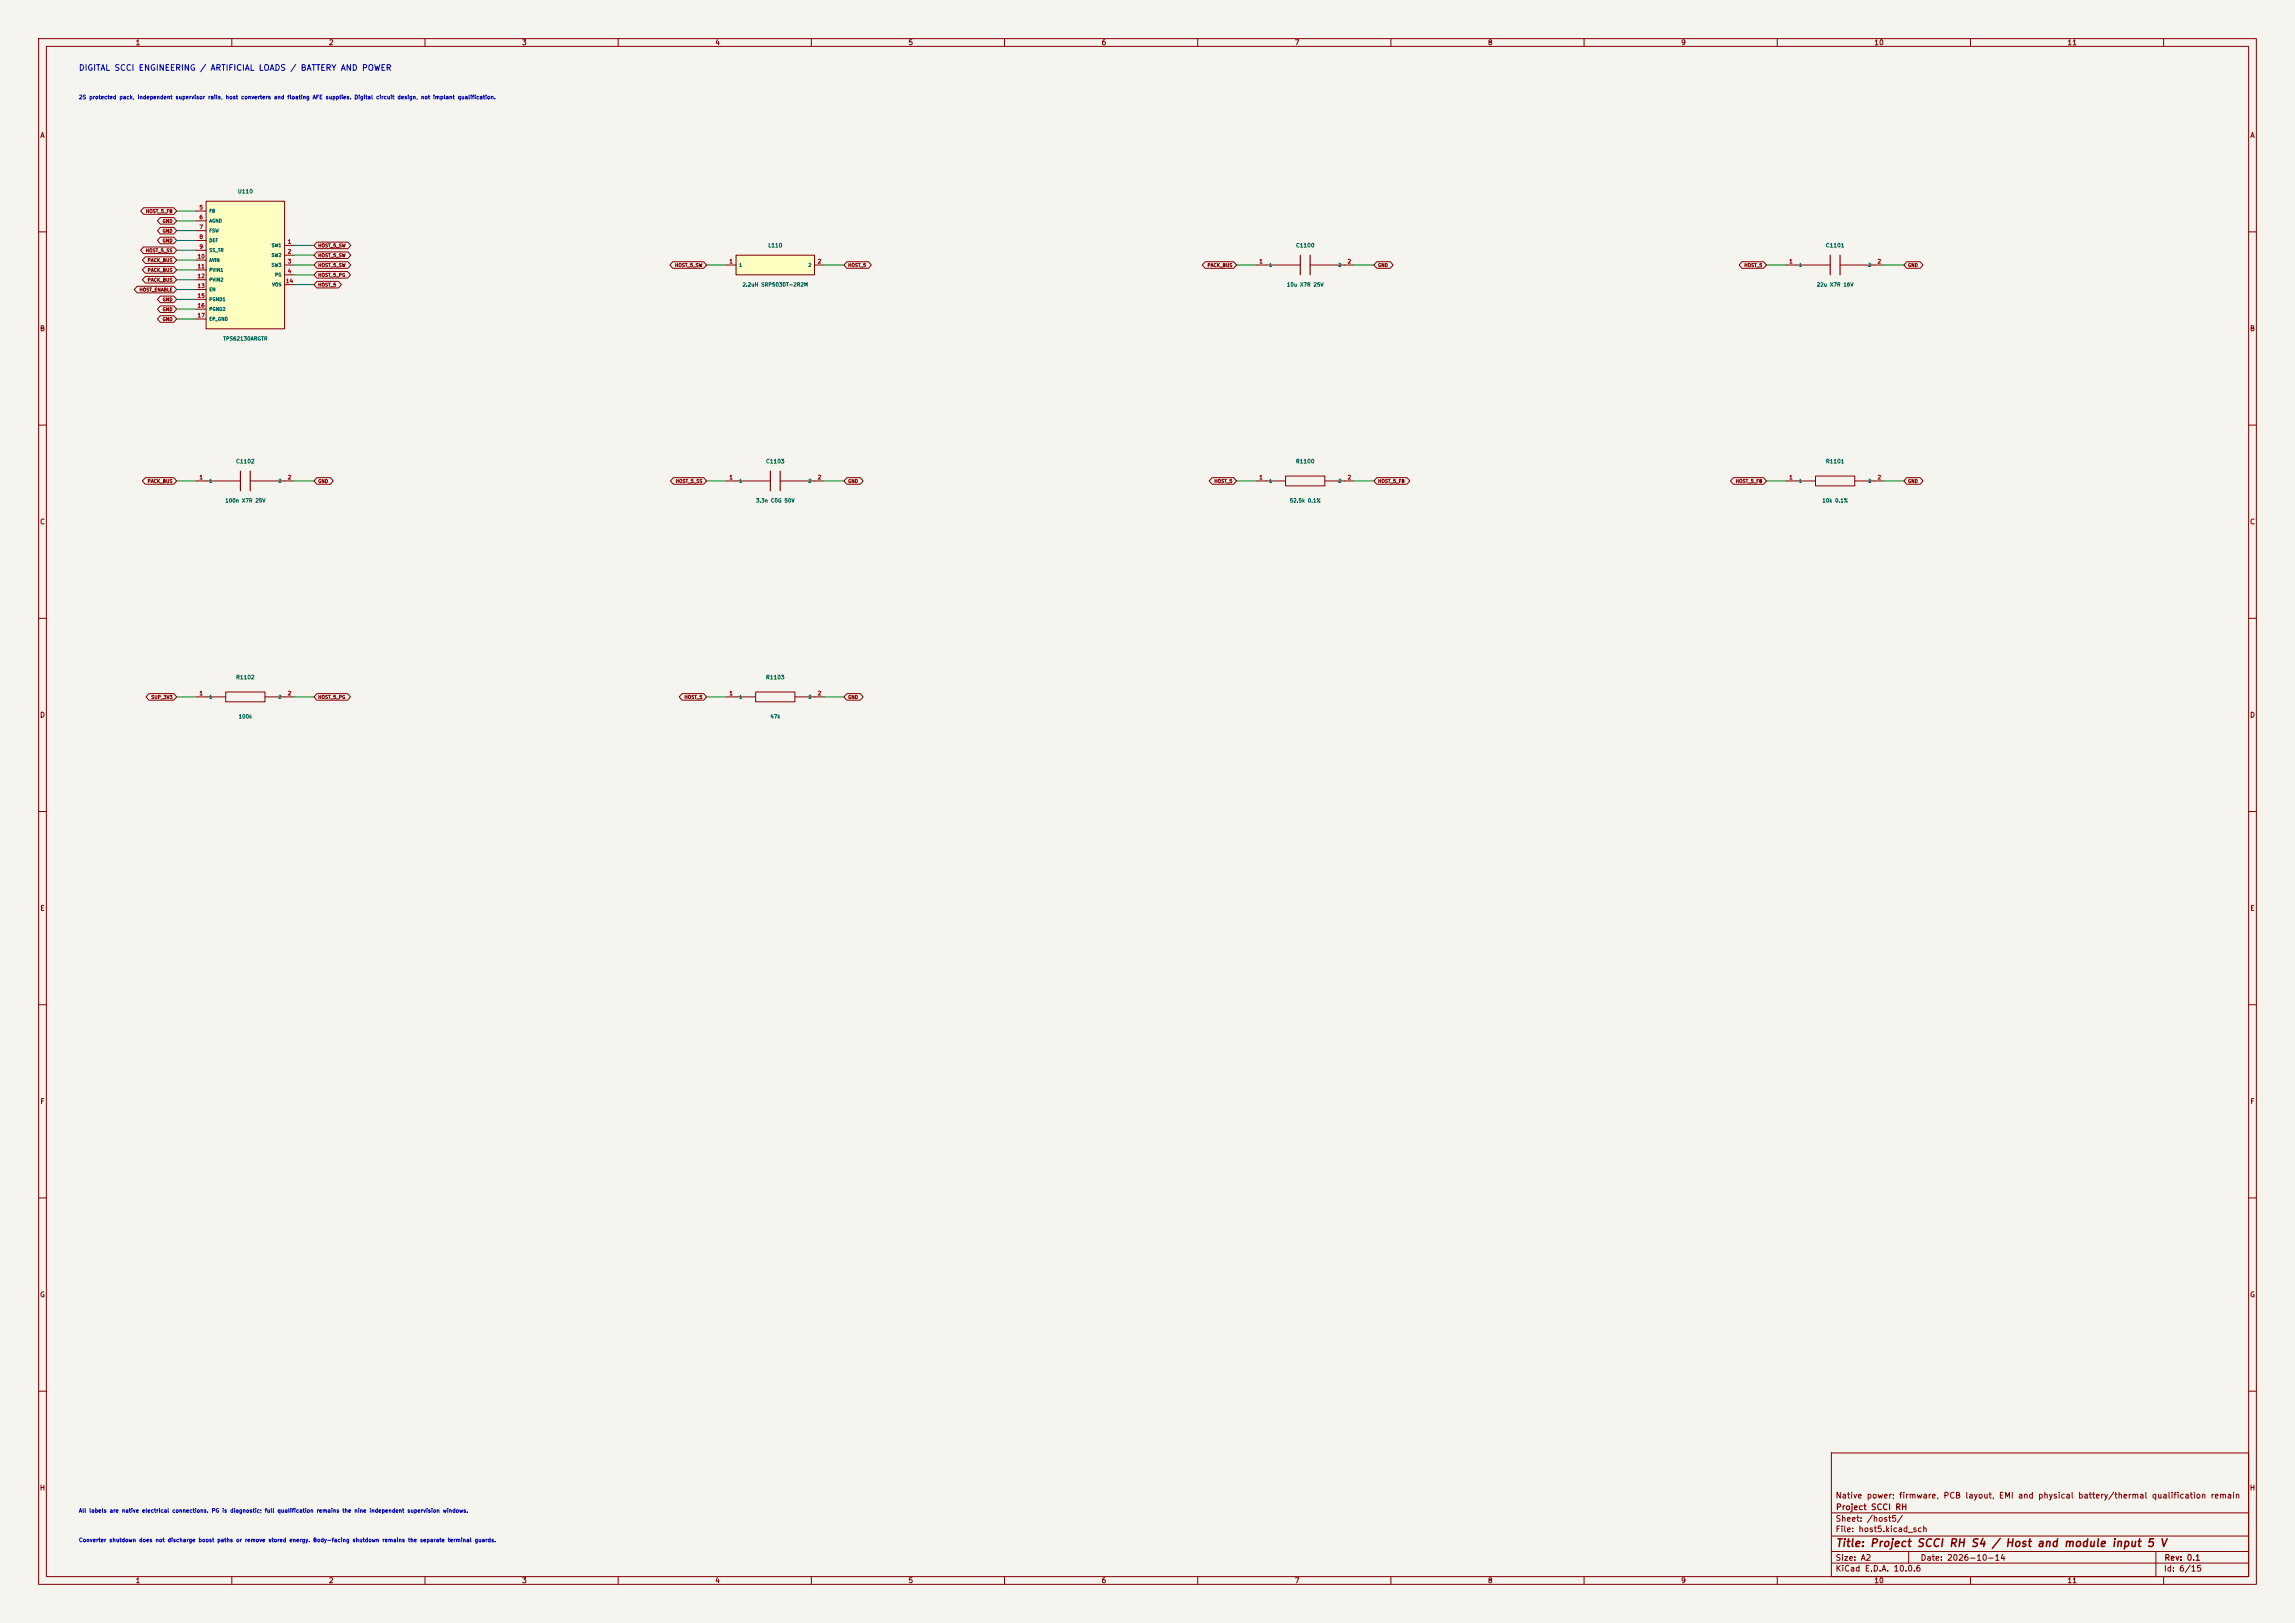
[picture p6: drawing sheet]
<svg xmlns="http://www.w3.org/2000/svg" width="594mm" height="420mm" viewBox="0 0 594 420" stroke-linecap="round" stroke-linejoin="round" font-family="sans-serif">
<defs><g id="words">
<text font-size="2" fill="#840000" x="475" y="400.8">Title: Project SCCI RH S4 / Host and module input 5 V</text>
<text font-size="1.5" fill="#0000c2" x="20.3" y="18.7">DIGITAL SCCI ENGINEERING / ARTIFICIAL LOADS / BATTERY AND POWER</text>
<g font-size="1.5" fill="#840000">
<text x="475" y="388.1">Native power; firmware, PCB layout, EMI and physical battery/thermal qualification remain</text>
<text x="475" y="394.1">Sheet: /host5/</text>
<text x="475.1" y="391.1">Project SCCI RH</text>
<text x="475" y="396.8">File: host5.kicad_sch</text>
<text x="475" y="407">KiCad E.D.A. 10.0.6</text>
<text x="475" y="404.2">Size: A2</text>
<text x="497" y="404.2">Date: 2026-10-14</text>
<text x="560" y="407">Id: 6/15</text>
<text x="560.1" y="404.2">Rev: 0.1</text>
</g>
<g font-size="1.3" fill="#840000">
<text x="35" y="12">1</text>
<text x="85" y="12">2</text>
<text x="135" y="12">3</text>
<text x="185" y="12">4</text>
<text x="235" y="12">5</text>
<text x="285" y="12">6</text>
<text x="335" y="12">7</text>
<text x="385" y="12">8</text>
<text x="435" y="12">9</text>
<text x="485" y="12">10</text>
<text x="535" y="12">11</text>
<text x="10.3" y="36">A</text>
<text x="582.3" y="36">A</text>
<text x="10.2" y="86">B</text>
<text x="582.2" y="86">B</text>
<text x="10.2" y="136">C</text>
<text x="582.2" y="136">C</text>
<text x="10.2" y="186">D</text>
<text x="582.2" y="186">D</text>
<text x="10.3" y="236">E</text>
<text x="582.3" y="236">E</text>
<text x="10.3" y="286">F</text>
<text x="582.3" y="286">F</text>
<text x="10.2" y="336">G</text>
<text x="582.2" y="336">G</text>
<text x="10.2" y="386">H</text>
<text x="582.2" y="386">H</text>
<text x="35" y="410">1</text>
<text x="85" y="410">2</text>
<text x="135" y="410">3</text>
<text x="185" y="410">4</text>
<text x="235" y="410">5</text>
<text x="285" y="410">6</text>
<text x="335" y="410">7</text>
<text x="385" y="410">8</text>
<text x="435" y="410">9</text>
<text x="485" y="410">10</text>
<text x="535" y="410">11</text>
</g>
<g font-size="1" fill="#0000c2">
<text x="20.3" y="25.9">2S protected pack, independent supervisor rails, host converters and floating AFE supplies. Digital circuit design, not implant qualification.</text>
<text x="20.3" y="391.7">All labels are native electrical connections. PG is diagnostic; full qualification remains the nine independent supervision windows.</text>
<text x="20.3" y="399.3">Converter shutdown does not discharge boost paths or remove stored energy. Body-facing shutdown remains the separate terminal guards.</text>
</g>
<g font-size="1" fill="#006464">
<text x="61.4" y="50.3">U110</text>
<text x="198.7" y="64.3">L110</text>
<text x="335.3" y="64.3">C1100</text>
<text x="472.5" y="64.3">C1101</text>
<text x="192.1" y="74.4">2.2uH SRP5030T-2R2M</text>
<text x="333" y="74.4">10u X7R 25V</text>
<text x="470.1" y="74.4">22u X7R 16V</text>
<text x="57.7" y="88.3">TPS62130ARGTR</text>
<text x="61" y="120.1">C1102</text>
<text x="198.2" y="120.1">C1103</text>
<text x="335.3" y="120.1">R1100</text>
<text x="472.5" y="120.1">R1101</text>
<text x="58.2" y="130.3">100n X7R 25V</text>
<text x="195.6" y="130.3">3.3n C0G 50V</text>
<text x="333.7" y="130.3">52.5k 0.1%</text>
<text x="471.6" y="130.3">10k 0.1%</text>
<text x="61" y="176">R1102</text>
<text x="198.2" y="176">R1103</text>
<text x="61.7" y="186.1">100k</text>
<text x="199.3" y="186.1">47k</text>
</g>
<g font-size="1" fill="#a90000">
<text x="51.5" y="54.4">5</text>
<text x="51.5" y="57">6</text>
<text x="51.5" y="59.5">7</text>
<text x="51.5" y="62">8</text>
<text x="51.5" y="64.6">9</text>
<text x="74.4" y="63.3">1</text>
<text x="74.4" y="65.9">2</text>
<text x="51" y="67.1">10</text>
<text x="51" y="69.7">11</text>
<text x="74.4" y="68.4">3</text>
<text x="74.4" y="70.9">4</text>
<text x="188.7" y="68.4">1</text>
<text x="211.5" y="68.4">2</text>
<text x="325.8" y="68.4">1</text>
<text x="348.7" y="68.4">2</text>
<text x="463" y="68.4">1</text>
<text x="485.8" y="68.4">2</text>
<text x="51" y="72.2">12</text>
<text x="51" y="74.7">13</text>
<text x="51" y="77.3">15</text>
<text x="73.9" y="73.5">14</text>
<text x="51" y="79.8">16</text>
<text x="51" y="82.4">17</text>
<text x="51.5" y="124.3">1</text>
<text x="74.4" y="124.3">2</text>
<text x="188.7" y="124.3">1</text>
<text x="211.5" y="124.3">2</text>
<text x="325.8" y="124.3">1</text>
<text x="348.7" y="124.3">2</text>
<text x="463" y="124.3">1</text>
<text x="485.8" y="124.3">2</text>
<text x="51.5" y="180.2">1</text>
<text x="74.4" y="180.2">2</text>
<text x="188.7" y="180.2">1</text>
<text x="211.5" y="180.2">2</text>
</g>
<g font-size=".9" fill="#840000">
<text x="37.7" y="55.3">HOST_5_FB</text>
<text x="42" y="57.9">GND</text>
<text x="37.6" y="65.5">HOST_5_SS</text>
<text x="42" y="60.4">GND</text>
<text x="42" y="62.9">GND</text>
<text x="82.3" y="64.2">HOST_5_SW</text>
<text x="38.1" y="70.6">PACK_BUS</text>
<text x="38.1" y="68">PACK_BUS</text>
<text x="82.3" y="66.7">HOST_5_SW</text>
<text x="82.3" y="69.3">HOST_5_SW</text>
<text x="82.3" y="71.8">HOST_5_PG</text>
<text x="174.6" y="69.3">HOST_5_SW</text>
<text x="219.4" y="69.3">HOST_5</text>
<text x="312.4" y="69.3">PACK_BUS</text>
<text x="356.6" y="69.3">GND</text>
<text x="451.4" y="69.3">HOST_5</text>
<text x="493.7" y="69.3">GND</text>
<text x="36" y="75.6">HOST_ENABLE</text>
<text x="38.1" y="73.1">PACK_BUS</text>
<text x="82.3" y="74.4">HOST_5</text>
<text x="42" y="80.7">GND</text>
<text x="42" y="83.3">GND</text>
<text x="42" y="78.2">GND</text>
<text x="38.1" y="125.2">PACK_BUS</text>
<text x="82.3" y="125.2">GND</text>
<text x="174.8" y="125.2">HOST_5_SS</text>
<text x="219.4" y="125.2">GND</text>
<text x="314.2" y="125.2">HOST_5</text>
<text x="356.6" y="125.2">HOST_5_FB</text>
<text x="449.1" y="125.2">HOST_5_FB</text>
<text x="493.7" y="125.2">GND</text>
<text x="39" y="181">SUP_3V3</text>
<text x="82.3" y="181">HOST_5_PG</text>
<text x="177" y="181">HOST_5</text>
<text x="219.4" y="181">GND</text>
</g>
<g font-size=".9" fill="#006464">
<text x="54.1" y="55.3">FB</text>
<text x="54.1" y="57.8">AGND</text>
<text x="54.1" y="60.3">FSW</text>
<text x="54.1" y="62.9">DEF</text>
<text x="54.1" y="65.4">SS_TR</text>
<text x="70.2" y="64.1">SW1</text>
<text x="54.1" y="68">AVIN</text>
<text x="54.1" y="70.5">PVIN1</text>
<text x="70.2" y="66.7">SW2</text>
<text x="70.2" y="69.2">SW3</text>
<text x="71.1" y="71.8">PG</text>
<text x="191.2" y="69.2">1</text>
<text x="209.1" y="69.2">2</text>
<text x="328.4" y="69.2">1</text>
<text x="346.3" y="69.2">2</text>
<text x="465.5" y="69.2">1</text>
<text x="483.4" y="69.2">2</text>
<text x="54.1" y="73">PVIN2</text>
<text x="54.1" y="75.6">EN</text>
<text x="70.3" y="74.3">VOS</text>
<text x="54.1" y="78.1">PGND1</text>
<text x="54.1" y="80.7">PGND2</text>
<text x="54.1" y="83.2">EP_GND</text>
<text x="54.1" y="125.1">1</text>
<text x="72" y="125.1">2</text>
<text x="191.2" y="125.1">1</text>
<text x="209.1" y="125.1">2</text>
<text x="328.4" y="125.1">1</text>
<text x="346.3" y="125.1">2</text>
<text x="465.5" y="125.1">1</text>
<text x="483.4" y="125.1">2</text>
<text x="54.1" y="181">1</text>
<text x="72" y="181">2</text>
<text x="191.2" y="181">1</text>
<text x="209.1" y="181">2</text>
</g>
</g></defs>
<path d="M0 0h594v420h-594z" fill="#f5f4ef" stroke="#f5f4ef" stroke-width=".26"/>
<g fill="none" stroke="#840000" stroke-width=".26">
<path d="M10 10h574v400h-574zM12 12h570v396h-570zM60 10v2M110 10v2M160 10v2M210 10v2M260 10v2M310 10v2M360 10v2M410 10v2M460 10v2M510 10v2"/>
<path d="M560 10v2M10 60h2M325.1 68.6h11.4M339.1 68.6h11.4M582 60h2M10 110h2M582 110h2M50.8 124.5h11.4M64.8 124.5h11.4M325.1 124.5h7.6M332.7 123.2h10.2v2.5h-10.2zM342.9 124.5h7.6"/>
<path d="M462.3 124.5h7.6M469.9 123.2h10.2v2.5h-10.2zM480.1 124.5h7.6M10 160h2M58.4 179.1h10.2v2.5h-10.2zM582 160h2M50.8 180.3h7.6M68.6 180.3h7.6M10 210h2M582 210h2M10 260h2M582 260h2"/>
<path d="M10 310h2M582 310h2M10 360h2M474 376h108v32h-108zM582 360h2M474 397.5h108M474 391.5h108M60 408v2M110 408v2M160 408v2M210 408v2M260 408v2"/>
<path d="M310 408v2M360 408v2M410 408v2M460 408v2M474 404.5h108M474 401.5h108M494 401.5v3M510 408v2M558 401.5v6.5M560 408v2"/>
</g>
<path d="M336.5 66v5.1M339.1 66v5.1M62.2 121.9v5.1M64.8 121.9v5.1" fill="none" stroke="#840000" stroke-width=".3"/>
<path d="M190.5 66h20.3v5.1h-20.3z" fill="#ffffc2"/>
<path d="M188 68.6h2.5M190.5 66h20.3v5.1h-20.3zM210.8 68.6h2.6M462.3 68.6h11.4M476.2 68.6h11.5M188 124.5h11.4M201.9 124.5h11.5M195.6 179.1h10.1v2.5h-10.1zM188 180.3h7.6M205.7 180.3h7.7" fill="none" stroke="#840000" stroke-width=".26"/>
<path d="M473.7 66v5.1M476.2 66v5.1M199.4 121.9v5.1M201.9 121.9v5.1" fill="none" stroke="#840000" stroke-width=".3"/>
<path d="M53.3 52.1h20.4v33h-20.4z" fill="#ffffc2"/>
<g fill="none" stroke="#840000" stroke-width=".26">
<path d="M37.2 53.8h7.8l.7 .8-.7 .9h-7.8l-.8-.9zM41.5 56.3h3.5l.7 .9-.7 .8h-3.5l-.8-.8zM41.5 58.8h3.5l.7 .9-.7 .8h-3.5l-.8-.8zM50.8 54.6h2.5M50.8 57.2h2.5M50.8 59.7h2.5M53.3 52.1h20.4v33h-20.4zM35.5 74.1h9.5l.7 .8-.7 .9h-9.5l-.7-.9zM37.1 63.9h7.9l.7 .9-.7 .8h-7.9l-.7-.8zM37.6 69h7.4l.7 .9-.7 .8h-7.4l-.7-.8zM37.6 71.5h7.4l.7 .9-.7 .8h-7.4l-.7-.8zM37.6 66.5h7.4l.7 .8-.7 .9h-7.4l-.7-.9z"/>
<path d="M41.5 61.4h3.5l.7 .8-.7 .9h-3.5l-.8-.9zM41.5 79.2h3.5l.7 .8-.7 .9h-3.5l-.8-.9zM41.5 76.6h3.5l.7 .9-.7 .8h-3.5l-.8-.8zM50.8 62.2h2.5M50.8 64.8h2.5M50.8 67.3h2.5M50.8 69.9h2.5M50.8 72.4h2.5M50.8 74.9h2.5M50.8 77.5h2.5M73.7 63.5h2.5M73.7 66h2.5"/>
<path d="M73.7 68.6h2.5M73.7 71.1h2.5M73.7 73.7h2.5M82 62.6h8l.8 .9-.8 .9h-8l-.7-.9zM82 65.2h8l.8 .8-.8 .9h-8l-.7-.9zM82 67.7h8l.8 .9-.8 .8h-8l-.7-.8zM82 70.3h8l.7 .8-.7 .9h-8l-.7-.9zM82 72.8h5.6l.8 .9-.8 .8h-5.6l-.7-.8zM174.1 67.7h8l.8 .9-.8 .8h-8l-.7-.8zM219.2 67.7h5.6l.7 .9-.7 .8h-5.6l-.8-.8zM311.9 67.7h7.4l.7 .9-.7 .8h-7.4l-.7-.8zM356.3 67.7h3.5l.8 .9-.8 .8h-3.5l-.7-.8z"/>
<path d="M450.9 67.7h5.6l.7 .9-.7 .8h-5.6l-.8-.8zM493.5 67.7h3.5l.7 .9-.7 .8h-3.5l-.7-.8zM41.5 81.7h3.5l.7 .9-.7 .8h-3.5l-.8-.8zM50.8 80h2.5M50.8 82.6h2.5M37.6 123.6h7.4l.7 .9-.7 .8h-7.4l-.7-.8zM82 123.6h3.5l.8 .9-.8 .8h-3.5l-.7-.8zM174.3 123.6h7.8l.8 .9-.8 .8h-7.8l-.8-.8zM219.2 123.6h3.5l.7 .9-.7 .8h-3.5l-.8-.8zM313.7 123.6h5.6l.7 .9-.7 .8h-5.6l-.7-.8zM356.3 123.6h7.9l.7 .9-.7 .8h-7.9l-.7-.8zM448.6 123.6h7.9l.7 .9-.7 .8h-7.9l-.7-.8z"/>
<path d="M493.5 123.6h3.5l.7 .9-.7 .8h-3.5l-.7-.8zM38.5 179.5h6.5l.7 .8-.7 .9h-6.5l-.7-.9zM82 179.5h8l.7 .8-.7 .9h-8l-.7-.9zM176.5 179.5h5.6l.8 .8-.8 .9h-5.6l-.7-.9zM219.2 179.5h3.5l.7 .8-.7 .9h-3.5l-.8-.9z"/>
</g>
<g fill="none" stroke="#009600" stroke-width=".26">
<path d="M45.7 54.6h5.1M45.7 57.2h5.1M45.7 59.7h5.1M45.7 62.2h5.1M45.7 64.8h5.1M45.7 67.3h5.1M45.7 69.9h5.1M45.7 72.4h5.1M45.7 74.9h5.1M45.7 77.5h5.1M76.2 63.5h5.1M76.2 68.6h5.1"/>
<path d="M76.2 73.7h5.1M76.2 71.1h5.1M76.2 66h5.1M182.9 68.6h5.1M213.4 68.6h5M320 68.6h5.1M350.5 68.6h5.1M457.2 68.6h5.1M487.7 68.6h5.1M45.7 80h5.1M45.7 82.6h5.1M45.7 124.5h5.1"/>
<path d="M76.2 124.5h5.1M182.9 124.5h5.1M213.4 124.5h5M320 124.5h5.1M350.5 124.5h5.1M457.2 124.5h5.1M487.7 124.5h5.1M45.7 180.3h5.1M76.2 180.3h5.1M182.9 180.3h5.1M213.4 180.3h5"/>
</g>
<use href="#words"/>
</svg>
